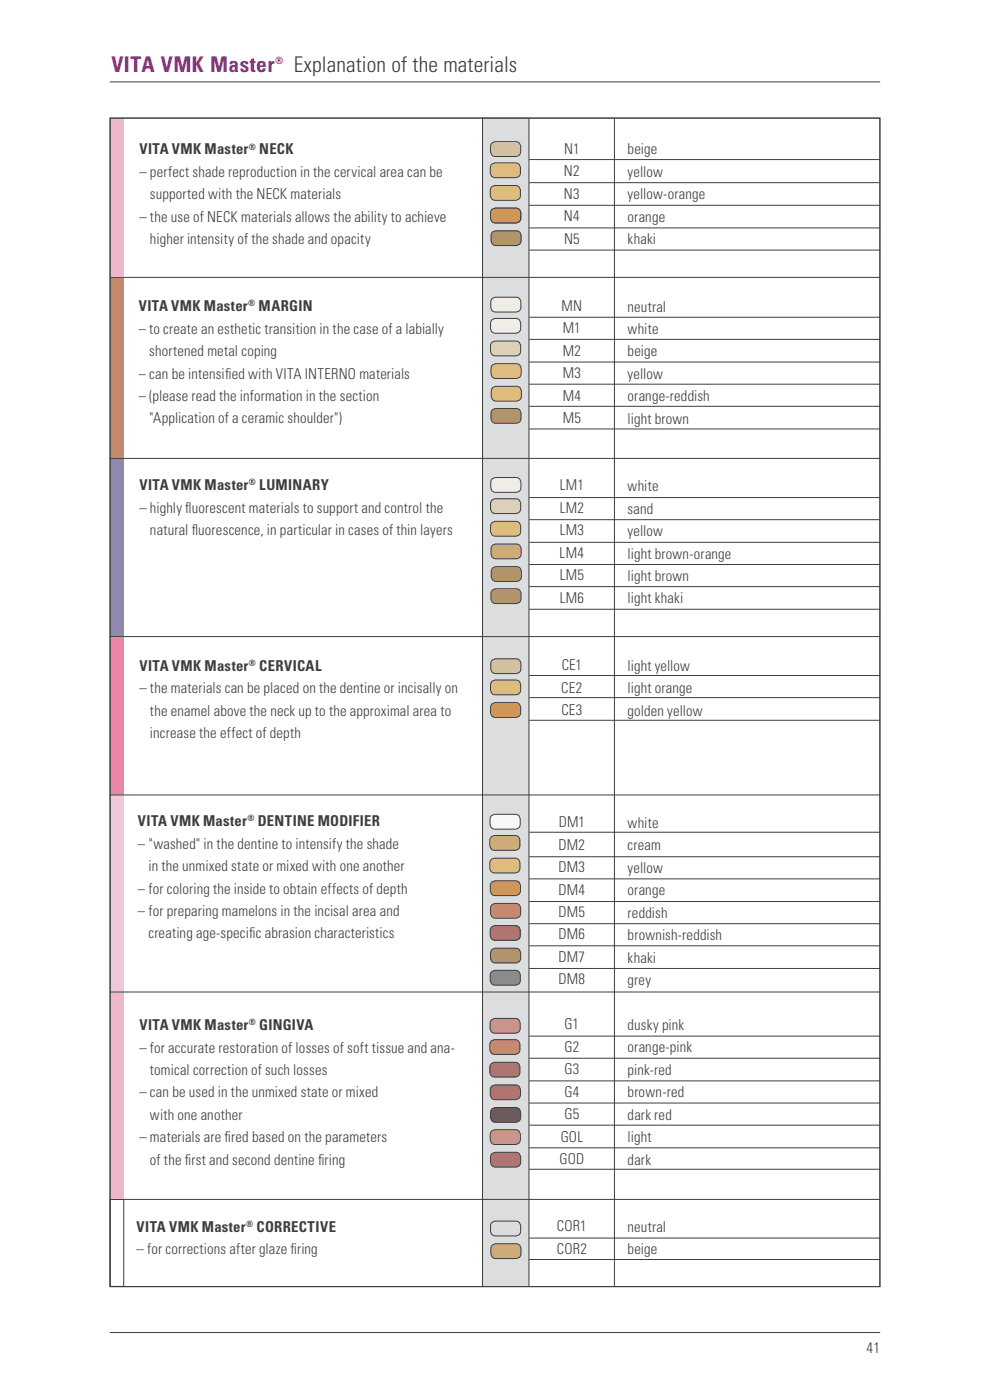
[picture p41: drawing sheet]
<svg xmlns="http://www.w3.org/2000/svg" width="210mm" height="297mm" viewBox="0 0 210 297" stroke-linecap="round" stroke-linejoin="round" font-family="sans-serif">
<defs><g id="words">
<text font-size="4.6" fill="#99248e" x="23.7" y="15.3">VITA VMK Master</text>
<text font-size="4.6" fill="#3e3e3f" x="62.4" y="15.2">Explanation of the materials</text>
<g font-size="3.2" fill="#3e3e3f">
<text x="29.6" y="32.8">VITA VMK Master</text>
<text x="55" y="32.8">NECK</text>
<text x="119.7" y="32.6">N1</text>
<text x="133.1" y="32.8">beige</text>
<text x="29.6" y="37.5">– perfect shade reproduction in the cervical area can be</text>
<text x="119.6" y="37.4">N2</text>
<text x="133.1" y="37.5">yellow</text>
<text x="29.6" y="47.1">– the use of NECK materials allows the ability to achieve</text>
<text x="31.8" y="42.3">supported with the NECK materials</text>
<text x="119.6" y="46.9">N4</text>
<text x="119.6" y="42.1">N3</text>
<text x="133.1" y="42.3">yellow-orange</text>
<text x="133.1" y="47.1">orange</text>
<text x="31.8" y="51.8">higher intensity of the shade and opacity</text>
<text x="119.6" y="51.7">N5</text>
<text x="133.1" y="51.8">khaki</text>
<text x="119.1" y="66">MN</text>
<text x="29.4" y="66">VITA VMK Master</text>
<text x="29.4" y="70.8">– to create an esthetic transition in the case of a labially</text>
<text x="54.9" y="66">MARGIN</text>
<text x="119.4" y="70.7">M1</text>
<text x="133.1" y="66.1">neutral</text>
<text x="133.1" y="70.9">white</text>
<text x="31.7" y="75.5">shortened metal coping</text>
<text x="119.4" y="75.5">M2</text>
<text x="133.1" y="75.6">beige</text>
<text x="29.4" y="80.3">– can be intensified with VITA INTERNO materials</text>
<text x="119.4" y="80.2">M3</text>
<text x="133.1" y="80.4">yellow</text>
<text x="29.4" y="85.1">– (please read the information in the section</text>
<text x="31.7" y="89.8">&quot;Application of a ceramic shoulder&quot;)</text>
<text x="119.4" y="85">M4</text>
<text x="119.4" y="89.8">M5</text>
<text x="133.1" y="85.2">orange-reddish</text>
<text x="133.1" y="89.9">light brown</text>
<text x="29.6" y="104">VITA VMK Master</text>
<text x="55" y="104">LUMINARY</text>
<text x="118.8" y="104.1">LM1</text>
<text x="133.1" y="104.2">white</text>
<text x="29.6" y="108.8">– highly fluorescent materials to support and control the</text>
<text x="31.8" y="113.5">natural fluorescence, in particular in cases of thin layers</text>
<text x="118.7" y="113.6">LM3</text>
<text x="118.7" y="108.8">LM2</text>
<text x="133.1" y="109">sand</text>
<text x="133.1" y="113.7">yellow</text>
<text x="118.7" y="118.3">LM4</text>
<text x="133.1" y="118.5">light brown-orange</text>
<text x="118.7" y="123.1">LM5</text>
<text x="133.1" y="123.3">light brown</text>
<text x="118.7" y="127.9">LM6</text>
<text x="133.1" y="128">light khaki</text>
<text x="29.6" y="142.3">VITA VMK Master</text>
<text x="55" y="142.3">CERVICAL</text>
<text x="119.2" y="142.2">CE1</text>
<text x="133.1" y="142.3">light yellow</text>
<text x="29.6" y="147">– the materials can be placed on the dentine or incisally on</text>
<text x="119.1" y="146.9">CE2</text>
<text x="133.1" y="147.1">light orange</text>
<text x="31.8" y="151.8">the enamel above the neck up to the approximal area to</text>
<text x="119.1" y="151.7">CE3</text>
<text x="133.1" y="151.8">golden yellow</text>
<text x="31.8" y="156.6">increase the effect of depth</text>
<text x="29.2" y="175.3">VITA VMK Master</text>
<text x="54.7" y="175.3">DENTINE MODIFIER</text>
<text x="118.5" y="175.5">DM1</text>
<text x="133.1" y="175.6">white</text>
<text x="29.3" y="180">– &quot;washed&quot; in the dentine to intensify the shade</text>
<text x="31.5" y="184.8">in the unmixed state or mixed with one another</text>
<text x="118.5" y="185">DM3</text>
<text x="118.5" y="180.3">DM2</text>
<text x="133.1" y="180.4">cream</text>
<text x="133.1" y="185.2">yellow</text>
<text x="29.3" y="189.6">– for coloring the inside to obtain effects of depth</text>
<text x="118.5" y="189.8">DM4</text>
<text x="133.1" y="189.9">orange</text>
<text x="29.3" y="194.3">– for preparing mamelons in the incisal area and</text>
<text x="118.5" y="194.5">DM5</text>
<text x="133.1" y="194.7">reddish</text>
<text x="31.5" y="199.1">creating age-specific abrasion characteristics</text>
<text x="118.5" y="199.3">DM6</text>
<text x="133.1" y="199.5">brownish-reddish</text>
<text x="118.5" y="204.1">DM7</text>
<text x="118.5" y="208.8">DM8</text>
<text x="133.1" y="204.2">khaki</text>
<text x="133.1" y="209">grey</text>
<text x="29.6" y="218.5">VITA VMK Master</text>
<text x="55" y="218.5">GINGIVA</text>
<text x="119.8" y="218.4">G1</text>
<text x="133.1" y="218.5">dusky pink</text>
<text x="29.6" y="223.3">– for accurate restoration of losses of soft tissue and ana-</text>
<text x="119.7" y="223.1">G2</text>
<text x="119.7" y="227.9">G3</text>
<text x="133.1" y="223.3">orange-pink</text>
<text x="29.6" y="232.8">– can be used in the unmixed state or mixed</text>
<text x="31.8" y="228">tomical correction of such losses</text>
<text x="119.7" y="232.6">G4</text>
<text x="133.1" y="228">pink-red</text>
<text x="133.1" y="232.8">brown-red</text>
<text x="31.8" y="237.6">with one another</text>
<text x="119.7" y="237.4">G5</text>
<text x="133.1" y="237.6">dark red</text>
<text x="29.6" y="242.3">– materials are fired based on the parameters</text>
<text x="118.9" y="242.2">GOL</text>
<text x="133.1" y="242.3">light</text>
<text x="31.8" y="247.1">of the first and second dentine firing</text>
<text x="118.7" y="246.9">GOD</text>
<text x="133.1" y="247.1">dark</text>
<text x="29" y="261.3">VITA VMK Master</text>
<text x="54.4" y="261.3">CORRECTIVE</text>
<text x="118.1" y="261.2">COR1</text>
<text x="133.1" y="261.4">neutral</text>
<text x="29" y="266">– for corrections after glaze firing</text>
<text x="118.1" y="266">COR2</text>
<text x="133.1" y="266.1">beige</text>
<text x="183.8" y="287">41</text>
</g>
<text font-size="2.1" fill="#99248e" x="58.4" y="13.5">®</text>
<g font-size="1.9" fill="#3e3e3f">
<text x="52.8" y="31.7">®</text>
<text x="52.7" y="65">®</text>
<text x="52.8" y="103">®</text>
<text x="52.8" y="141.2">®</text>
<text x="52.5" y="174.2">®</text>
<text x="52.8" y="217.5">®</text>
<text x="52.2" y="260.2">®</text>
</g>
</g></defs>
<path d="M23.3 17.4h163.4M23.3 282.7h163.4" fill="none" stroke="#3e3e3f" stroke-width=".21"/>
<path d="M23.4 210.5h2.9v44h-2.9z" fill="#efb6cc"/>
<path d="M23.4 168.7h2.9v41.8h-2.9z" fill="#efc8da"/>
<path d="M23.4 126.1h2.9v42.5h-2.9z" fill="#ef87ab"/>
<path d="M23.4 97.3h2.9v37.8h-2.9z" fill="#9089ae"/>
<path d="M23.4 58.8h2.9v38.4h-2.9z" fill="#c4896e"/>
<path d="M23.4 25.1h2.9v33.7h-2.9z" fill="#efb6cc"/>
<path d="M102.4 25h9.8v248h-9.8z" fill="#dcdddf"/>
<g fill="none" stroke="#3e3e3f" stroke-width=".21">
<path d="M23.4 25.1h163.2v247.8h-163.2zM102.4 25v248M112.2 25v248M112.2 33.9h74.5M112.2 38.8h74.5M130.3 25.2v247.7M23.4 58.8h163.3M112.2 43.6h74.5M112.2 48.4h74.5M112.2 53.1h74.5M112.3 67.3h74.4M112.3 72h74.4"/>
<path d="M112.3 76.8h74.4M23.3 97.2h163.4M112.3 81.5h74.4M112.3 86.2h74.4M112.3 91h74.4M112.3 105.6h74.4M112.3 110.2h74.4M112.3 115.1h74.4M112.3 119.8h74.4M23.3 135h163.4M112.3 124.4h74.4M112.3 129.3h74.4"/>
<path d="M112.3 143.3h74.4M112.3 148h74.4M112.3 152.8h74.4M23.3 168.6h163.4M112.3 176.6h74.4M112.3 181.8h74.4M112.3 186.4h74.4M112.3 191.3h74.4M112.3 196h74.4M23.3 210.4h163.4M112.3 200.6h74.4M112.3 205.5h74.4"/>
<path d="M112.3 219.8h74.4M112.3 224.5h74.4M112.3 229.3h74.4M112.3 234h74.4M112.3 238.7h74.4M23.3 254.4h163.4M23.4 254.5h2.8v18.4h-2.8zM112.3 243.5h74.4M112.3 248.1h74.4M112.3 262.6h74.4M112.3 267.2h74.4"/>
</g>
<path d="M104.5 63.3l.7-.2h4.2a1.02 1.02 0 0 1 1.1 1v1a1.02 1.02 0 0 1-1.1 1.1h-4.2a1.02 1.02 0 0 1-1.1-1.1v-1l.1-.5z" fill="#efeae5"/>
<path d="M104.5 63.3l.7-.2h4.2a1.02 1.02 0 0 1 1.1 1v1a1.02 1.02 0 0 1-1.1 1.1h-4.2a1.02 1.02 0 0 1-1.1-1.1v-1l.1-.5z" fill="none" stroke="#3e3e3f" stroke-width=".21"/>
<path d="M104.4 67.8l.7-.2h4.3a1.02 1.02 0 0 1 1 1v1a1.02 1.02 0 0 1-1 1.1h-4.3a1.02 1.02 0 0 1-1-1.1v-1l.1-.5z" fill="#f1ece4"/>
<path d="M104.4 67.8l.7-.2h4.3a1.02 1.02 0 0 1 1 1v1a1.02 1.02 0 0 1-1 1.1h-4.3a1.02 1.02 0 0 1-1-1.1v-1l.1-.5z" fill="none" stroke="#3e3e3f" stroke-width=".21"/>
<path d="M104.4 72.6l.7-.2h4.3a1.02 1.02 0 0 1 1 1v1a1.02 1.02 0 0 1-1 1.1h-4.3a1.02 1.02 0 0 1-1-1.1v-1l.1-.5z" fill="#e4d2b7"/>
<path d="M104.4 72.6l.7-.2h4.3a1.02 1.02 0 0 1 1 1v1a1.02 1.02 0 0 1-1 1.1h-4.3a1.02 1.02 0 0 1-1-1.1v-1l.1-.5z" fill="none" stroke="#3e3e3f" stroke-width=".21"/>
<path d="M104.5 77.4l.7-.2h4.3a1.02 1.02 0 0 1 1 1v1a1.02 1.02 0 0 1-1 1.1h-4.3a1.02 1.02 0 0 1-1-1.1v-1l.1-.5z" fill="#e0ba7e"/>
<path d="M104.5 77.4l.7-.2h4.3a1.02 1.02 0 0 1 1 1v1a1.02 1.02 0 0 1-1 1.1h-4.3a1.02 1.02 0 0 1-1-1.1v-1l.1-.5z" fill="none" stroke="#3e3e3f" stroke-width=".21"/>
<path d="M104.6 82.2l.7-.2h4.2a1.02 1.02 0 0 1 1.1 1v1a1.02 1.02 0 0 1-1.1 1.1h-4.2a1.02 1.02 0 0 1-1.1-1.1v-1l.1-.5z" fill="#d7b77d"/>
<path d="M104.6 82.2l.7-.2h4.2a1.02 1.02 0 0 1 1.1 1v1a1.02 1.02 0 0 1-1.1 1.1h-4.2a1.02 1.02 0 0 1-1.1-1.1v-1l.1-.5z" fill="none" stroke="#3e3e3f" stroke-width=".21"/>
<path d="M104.5 86.9l.7-.2h4.3a1.02 1.02 0 0 1 1 1v1a1.02 1.02 0 0 1-1 1.1h-4.3a1.02 1.02 0 0 1-1.1-1.1v-1l.1-.5z" fill="#b4966e"/>
<path d="M104.5 86.9l.7-.2h4.3a1.02 1.02 0 0 1 1 1v1a1.02 1.02 0 0 1-1 1.1h-4.3a1.02 1.02 0 0 1-1.1-1.1v-1l.1-.5z" fill="none" stroke="#3e3e3f" stroke-width=".21"/>
<path d="M104.4 30.3l.7-.2h4.3a1.02 1.02 0 0 1 1 1v1a1.02 1.02 0 0 1-1 1.1h-4.3a1.02 1.02 0 0 1-1-1.1v-1l.1-.5z" fill="#e0c9a3"/>
<path d="M104.4 30.3l.7-.2h4.3a1.02 1.02 0 0 1 1 1v1a1.02 1.02 0 0 1-1 1.1h-4.3a1.02 1.02 0 0 1-1-1.1v-1l.1-.5z" fill="none" stroke="#3e3e3f" stroke-width=".21"/>
<path d="M104.4 34.8l.7-.2h4.2a1.02 1.02 0 0 1 1.1 1v1a1.02 1.02 0 0 1-1.1 1.1h-4.2a1.02 1.02 0 0 1-1.1-1.1v-1l.1-.5z" fill="#dbbd8c"/>
<path d="M104.4 34.8l.7-.2h4.2a1.02 1.02 0 0 1 1.1 1v1a1.02 1.02 0 0 1-1.1 1.1h-4.2a1.02 1.02 0 0 1-1.1-1.1v-1l.1-.5z" fill="none" stroke="#3e3e3f" stroke-width=".21"/>
<path d="M104.4 39.6l.7-.2h4.2a1.02 1.02 0 0 1 1.1 1v1a1.02 1.02 0 0 1-1.1 1.1h-4.2a1.02 1.02 0 0 1-1.1-1.1v-1l.1-.5z" fill="#dbbd8c"/>
<path d="M104.4 39.6l.7-.2h4.2a1.02 1.02 0 0 1 1.1 1v1a1.02 1.02 0 0 1-1.1 1.1h-4.2a1.02 1.02 0 0 1-1.1-1.1v-1l.1-.5z" fill="none" stroke="#3e3e3f" stroke-width=".21"/>
<path d="M104.5 44.4l.7-.2h4.2a1.02 1.02 0 0 1 1.1 1v1a1.02 1.02 0 0 1-1.1 1.1h-4.2a1.02 1.02 0 0 1-1.1-1.1v-1l.1-.5z" fill="#ded9d5"/>
<path d="M104.5 44.4l.7-.2h4.2a1.02 1.02 0 0 1 1.1 1v1a1.02 1.02 0 0 1-1.1 1.1h-4.2a1.02 1.02 0 0 1-1.1-1.1v-1l.1-.5z" fill="none" stroke="#3e3e3f" stroke-width=".21"/>
<path d="M104.5 49.2l.7-.2h4.3a1.02 1.02 0 0 1 1 1v1a1.02 1.02 0 0 1-1 1.1h-4.3a1.02 1.02 0 0 1-1-1.1v-1l.1-.5z" fill="#a88d68"/>
<path d="M104.5 49.2l.7-.2h4.3a1.02 1.02 0 0 1 1 1v1a1.02 1.02 0 0 1-1 1.1h-4.3a1.02 1.02 0 0 1-1-1.1v-1l.1-.5z" fill="none" stroke="#3e3e3f" stroke-width=".21"/>
<path d="M104.5 101.5l.7-.2h4.2a1.02 1.02 0 0 1 1.1 1.1v1a1.02 1.02 0 0 1-1.1 1h-4.2a1.02 1.02 0 0 1-1.1-1v-1l.1-.6z" fill="#f1ede8"/>
<path d="M104.5 101.5l.7-.2h4.2a1.02 1.02 0 0 1 1.1 1.1v1a1.02 1.02 0 0 1-1.1 1h-4.2a1.02 1.02 0 0 1-1.1-1v-1l.1-.6z" fill="none" stroke="#3e3e3f" stroke-width=".21"/>
<path d="M104.4 106l.7-.2h4.3a1.02 1.02 0 0 1 1 1.1v1a1.02 1.02 0 0 1-1 1h-4.3a1.02 1.02 0 0 1-1-1v-1l.1-.6z" fill="#dbccaa"/>
<path d="M104.4 106l.7-.2h4.3a1.02 1.02 0 0 1 1 1.1v1a1.02 1.02 0 0 1-1 1h-4.3a1.02 1.02 0 0 1-1-1v-1l.1-.6z" fill="none" stroke="#3e3e3f" stroke-width=".21"/>
<path d="M104.4 110.8l.7-.2h4.3a1.02 1.02 0 0 1 1 1.1v1a1.02 1.02 0 0 1-1 1h-4.3a1.02 1.02 0 0 1-1-1v-1l.1-.6z" fill="#dfbe8c"/>
<path d="M104.4 110.8l.7-.2h4.3a1.02 1.02 0 0 1 1 1.1v1a1.02 1.02 0 0 1-1 1h-4.3a1.02 1.02 0 0 1-1-1v-1l.1-.6z" fill="none" stroke="#3e3e3f" stroke-width=".21"/>
<path d="M104.5 115.6l.7-.2h4.3a1.02 1.02 0 0 1 1 1.1v1a1.02 1.02 0 0 1-1 1h-4.3a1.02 1.02 0 0 1-1-1v-1l.1-.6z" fill="#d6ad7f"/>
<path d="M104.5 115.6l.7-.2h4.3a1.02 1.02 0 0 1 1 1.1v1a1.02 1.02 0 0 1-1 1h-4.3a1.02 1.02 0 0 1-1-1v-1l.1-.6z" fill="none" stroke="#3e3e3f" stroke-width=".21"/>
<path d="M104.6 120.4l.7-.2h4.2a1.02 1.02 0 0 1 1.1 1.1v1a1.02 1.02 0 0 1-1.1 1h-4.2a1.02 1.02 0 0 1-1.1-1v-1l.1-.6z" fill="#bf9c6c"/>
<path d="M104.6 120.4l.7-.2h4.2a1.02 1.02 0 0 1 1.1 1.1v1a1.02 1.02 0 0 1-1.1 1h-4.2a1.02 1.02 0 0 1-1.1-1v-1l.1-.6z" fill="none" stroke="#3e3e3f" stroke-width=".21"/>
<path d="M104.5 125.1l.7-.2h4.3a1.02 1.02 0 0 1 1 1.1v1a1.02 1.02 0 0 1-1 1h-4.3a1.02 1.02 0 0 1-1.1-1v-1l.1-.6z" fill="#b8a378"/>
<path d="M104.5 125.1l.7-.2h4.3a1.02 1.02 0 0 1 1 1.1v1a1.02 1.02 0 0 1-1 1h-4.3a1.02 1.02 0 0 1-1.1-1v-1l.1-.6z" fill="none" stroke="#3e3e3f" stroke-width=".21"/>
<path d="M104.3 173l.7-.2h4.3a1.02 1.02 0 0 1 1 1v1a1.02 1.02 0 0 1-1 1.1h-4.3a1.02 1.02 0 0 1-1-1.1v-1l.1-.5z" fill="#fef6f9"/>
<path d="M104.3 173l.7-.2h4.3a1.02 1.02 0 0 1 1 1v1a1.02 1.02 0 0 1-1 1.1h-4.3a1.02 1.02 0 0 1-1-1.1v-1l.1-.5z" fill="none" stroke="#3e3e3f" stroke-width=".21"/>
<path d="M104.3 177.5l.7-.2h4.2a1.02 1.02 0 0 1 1.1 1v1a1.02 1.02 0 0 1-1.1 1.1h-4.2a1.02 1.02 0 0 1-1.1-1.1v-1l.1-.5z" fill="#d5aa6d"/>
<path d="M104.3 177.5l.7-.2h4.2a1.02 1.02 0 0 1 1.1 1v1a1.02 1.02 0 0 1-1.1 1.1h-4.2a1.02 1.02 0 0 1-1.1-1.1v-1l.1-.5z" fill="none" stroke="#3e3e3f" stroke-width=".21"/>
<path d="M104.3 182.3l.7-.2h4.2a1.02 1.02 0 0 1 1.1 1v1a1.02 1.02 0 0 1-1.1 1.1h-4.2a1.02 1.02 0 0 1-1.1-1.1v-1l.1-.5z" fill="#e6c272"/>
<path d="M104.3 182.3l.7-.2h4.2a1.02 1.02 0 0 1 1.1 1v1a1.02 1.02 0 0 1-1.1 1.1h-4.2a1.02 1.02 0 0 1-1.1-1.1v-1l.1-.5z" fill="none" stroke="#3e3e3f" stroke-width=".21"/>
<path d="M104.4 187.1l.7-.2h4.2a1.02 1.02 0 0 1 1.1 1v1a1.02 1.02 0 0 1-1.1 1.1h-4.2a1.02 1.02 0 0 1-1.1-1.1v-1l.1-.5z" fill="#cc8e48"/>
<path d="M104.4 187.1l.7-.2h4.2a1.02 1.02 0 0 1 1.1 1v1a1.02 1.02 0 0 1-1.1 1.1h-4.2a1.02 1.02 0 0 1-1.1-1.1v-1l.1-.5z" fill="none" stroke="#3e3e3f" stroke-width=".21"/>
<path d="M104.4 191.9l.7-.2h4.3a1.02 1.02 0 0 1 1 1v1a1.02 1.02 0 0 1-1 1.1h-4.3a1.02 1.02 0 0 1-1-1.1v-1l.1-.5z" fill="#c68c74"/>
<path d="M104.4 191.9l.7-.2h4.3a1.02 1.02 0 0 1 1 1v1a1.02 1.02 0 0 1-1 1.1h-4.3a1.02 1.02 0 0 1-1-1.1v-1l.1-.5z" fill="none" stroke="#3e3e3f" stroke-width=".21"/>
<path d="M104.4 196.6l.6-.2h4.3a1.02 1.02 0 0 1 1.1 1v1a1.02 1.02 0 0 1-1.1 1.1h-4.3a1.02 1.02 0 0 1-1-1.1v-1l.1-.5z" fill="#97795f"/>
<path d="M104.4 196.6l.6-.2h4.3a1.02 1.02 0 0 1 1.1 1v1a1.02 1.02 0 0 1-1.1 1.1h-4.3a1.02 1.02 0 0 1-1-1.1v-1l.1-.5z" fill="none" stroke="#3e3e3f" stroke-width=".21"/>
<path d="M104.5 140l.7-.2h4.2a1.02 1.02 0 0 1 1.1 1v1a1.02 1.02 0 0 1-1.1 1.1h-4.2a1.02 1.02 0 0 1-1.1-1.1v-1l.1-.5z" fill="#d1bd91"/>
<path d="M104.5 140l.7-.2h4.2a1.02 1.02 0 0 1 1.1 1v1a1.02 1.02 0 0 1-1.1 1.1h-4.2a1.02 1.02 0 0 1-1.1-1.1v-1l.1-.5z" fill="none" stroke="#3e3e3f" stroke-width=".21"/>
<path d="M104.4 144.5l.7-.2h4.3a1.02 1.02 0 0 1 1 1v1a1.02 1.02 0 0 1-1 1.1h-4.3a1.02 1.02 0 0 1-1-1.1v-1l.1-.5z" fill="#d7bc85"/>
<path d="M104.4 144.5l.7-.2h4.3a1.02 1.02 0 0 1 1 1v1a1.02 1.02 0 0 1-1 1.1h-4.3a1.02 1.02 0 0 1-1-1.1v-1l.1-.5z" fill="none" stroke="#3e3e3f" stroke-width=".21"/>
<path d="M104.4 149.3l.7-.2h4.3a1.02 1.02 0 0 1 1 1v1a1.02 1.02 0 0 1-1 1.1h-4.3a1.02 1.02 0 0 1-1-1.1v-1l.1-.5z" fill="#d3ab5c"/>
<path d="M104.4 149.3l.7-.2h4.3a1.02 1.02 0 0 1 1 1v1a1.02 1.02 0 0 1-1 1.1h-4.3a1.02 1.02 0 0 1-1-1.1v-1l.1-.5z" fill="none" stroke="#3e3e3f" stroke-width=".21"/>
<path d="M104.4 201.4l.7-.2h4.3a1.02 1.02 0 0 1 1 1v1a1.02 1.02 0 0 1-1 1.1h-4.3a1.02 1.02 0 0 1-1-1.1v-1l.1-.5z" fill="#9d8b6a"/>
<path d="M104.4 201.4l.7-.2h4.3a1.02 1.02 0 0 1 1 1v1a1.02 1.02 0 0 1-1 1.1h-4.3a1.02 1.02 0 0 1-1-1.1v-1l.1-.5z" fill="none" stroke="#3e3e3f" stroke-width=".21"/>
<path d="M104.4 206.1l.6-.2h4.3a1.02 1.02 0 0 1 1.1 1v1a1.02 1.02 0 0 1-1.1 1.1h-4.3a1.02 1.02 0 0 1-1-1.1v-1l.1-.5z" fill="#7e8a94"/>
<path d="M104.4 206.1l.6-.2h4.3a1.02 1.02 0 0 1 1.1 1v1a1.02 1.02 0 0 1-1.1 1.1h-4.3a1.02 1.02 0 0 1-1-1.1v-1l.1-.5z" fill="none" stroke="#3e3e3f" stroke-width=".21"/>
<path d="M104.3 216.3l.7-.2h4.3a1.02 1.02 0 0 1 1 1v1a1.02 1.02 0 0 1-1 1.1h-4.3a1.02 1.02 0 0 1-1-1.1v-1l.1-.5z" fill="#d58783"/>
<path d="M104.3 216.3l.7-.2h4.3a1.02 1.02 0 0 1 1 1v1a1.02 1.02 0 0 1-1 1.1h-4.3a1.02 1.02 0 0 1-1-1.1v-1l.1-.5z" fill="none" stroke="#3e3e3f" stroke-width=".21"/>
<path d="M104.3 220.8l.7-.2h4.2a1.02 1.02 0 0 1 1.1 1v1a1.02 1.02 0 0 1-1.1 1.1h-4.2a1.02 1.02 0 0 1-1.1-1.1v-1l.1-.5z" fill="#d27f73"/>
<path d="M104.3 220.8l.7-.2h4.2a1.02 1.02 0 0 1 1.1 1v1a1.02 1.02 0 0 1-1.1 1.1h-4.2a1.02 1.02 0 0 1-1.1-1.1v-1l.1-.5z" fill="none" stroke="#3e3e3f" stroke-width=".21"/>
<path d="M104.3 225.6l.7-.2h4.2a1.02 1.02 0 0 1 1.1 1v1a1.02 1.02 0 0 1-1.1 1.1h-4.2a1.02 1.02 0 0 1-1.1-1.1v-1l.1-.5z" fill="#b36c6f"/>
<path d="M104.3 225.6l.7-.2h4.2a1.02 1.02 0 0 1 1.1 1v1a1.02 1.02 0 0 1-1.1 1.1h-4.2a1.02 1.02 0 0 1-1.1-1.1v-1l.1-.5z" fill="none" stroke="#3e3e3f" stroke-width=".21"/>
<path d="M104.4 230.4l.7-.2h4.2a1.02 1.02 0 0 1 1.1 1v1a1.02 1.02 0 0 1-1.1 1.1h-4.2a1.02 1.02 0 0 1-1.1-1.1v-1l.1-.5z" fill="#a7696a"/>
<path d="M104.4 230.4l.7-.2h4.2a1.02 1.02 0 0 1 1.1 1v1a1.02 1.02 0 0 1-1.1 1.1h-4.2a1.02 1.02 0 0 1-1.1-1.1v-1l.1-.5z" fill="none" stroke="#3e3e3f" stroke-width=".21"/>
<path d="M104.4 235.2l.7-.2h4.3a1.02 1.02 0 0 1 1 1v1a1.02 1.02 0 0 1-1 1.1h-4.3a1.02 1.02 0 0 1-1-1.1v-1l.1-.5z" fill="#73524b"/>
<path d="M104.4 235.2l.7-.2h4.3a1.02 1.02 0 0 1 1 1v1a1.02 1.02 0 0 1-1 1.1h-4.3a1.02 1.02 0 0 1-1-1.1v-1l.1-.5z" fill="none" stroke="#3e3e3f" stroke-width=".21"/>
<path d="M104.4 239.9l.6-.2h4.3a1.02 1.02 0 0 1 1.1 1v1a1.02 1.02 0 0 1-1.1 1.1h-4.3a1.02 1.02 0 0 1-1-1.1v-1l.1-.5z" fill="#c99b93"/>
<path d="M104.4 239.9l.6-.2h4.3a1.02 1.02 0 0 1 1.1 1v1a1.02 1.02 0 0 1-1.1 1.1h-4.3a1.02 1.02 0 0 1-1-1.1v-1l.1-.5z" fill="none" stroke="#3e3e3f" stroke-width=".21"/>
<path d="M104.4 244.7l.7-.2h4.3a1.02 1.02 0 0 1 1 1v1a1.02 1.02 0 0 1-1 1.1h-4.3a1.02 1.02 0 0 1-1-1.1v-1l.1-.5z" fill="#ae807a"/>
<path d="M104.4 244.7l.7-.2h4.3a1.02 1.02 0 0 1 1 1v1a1.02 1.02 0 0 1-1 1.1h-4.3a1.02 1.02 0 0 1-1-1.1v-1l.1-.5z" fill="none" stroke="#3e3e3f" stroke-width=".21"/>
<path d="M104.4 259.3l.7-.2h4.3a1.02 1.02 0 0 1 1 1v1a1.02 1.02 0 0 1-1 1.1h-4.3a1.02 1.02 0 0 1-1-1.1v-1l.1-.5z" fill="#e1dcd6"/>
<path d="M104.4 259.3l.7-.2h4.3a1.02 1.02 0 0 1 1 1v1a1.02 1.02 0 0 1-1 1.1h-4.3a1.02 1.02 0 0 1-1-1.1v-1l.1-.5z" fill="none" stroke="#3e3e3f" stroke-width=".21"/>
<path d="M104.5 264.1l.7-.2h4.3a1.02 1.02 0 0 1 1 1v1a1.02 1.02 0 0 1-1 1.1h-4.3a1.02 1.02 0 0 1-1.1-1.1v-1l.1-.5z" fill="#d3aa6c"/>
<path d="M104.5 264.1l.7-.2h4.3a1.02 1.02 0 0 1 1 1v1a1.02 1.02 0 0 1-1 1.1h-4.3a1.02 1.02 0 0 1-1.1-1.1v-1l.1-.5z" fill="none" stroke="#3e3e3f" stroke-width=".21"/>
<path d="M104.4 44.4l.7-.2h4.3a1.02 1.02 0 0 1 1 1v1a1.02 1.02 0 0 1-1 1.1h-4.3a1.02 1.02 0 0 1-1-1.1v-1l.1-.5z" fill="#d1a068"/>
<path d="M104.4 44.4l.7-.2h4.3a1.02 1.02 0 0 1 1 1v1a1.02 1.02 0 0 1-1 1.1h-4.3a1.02 1.02 0 0 1-1-1.1v-1l.1-.5z" fill="none" stroke="#3e3e3f" stroke-width=".21"/>
<use href="#words"/>
</svg>
